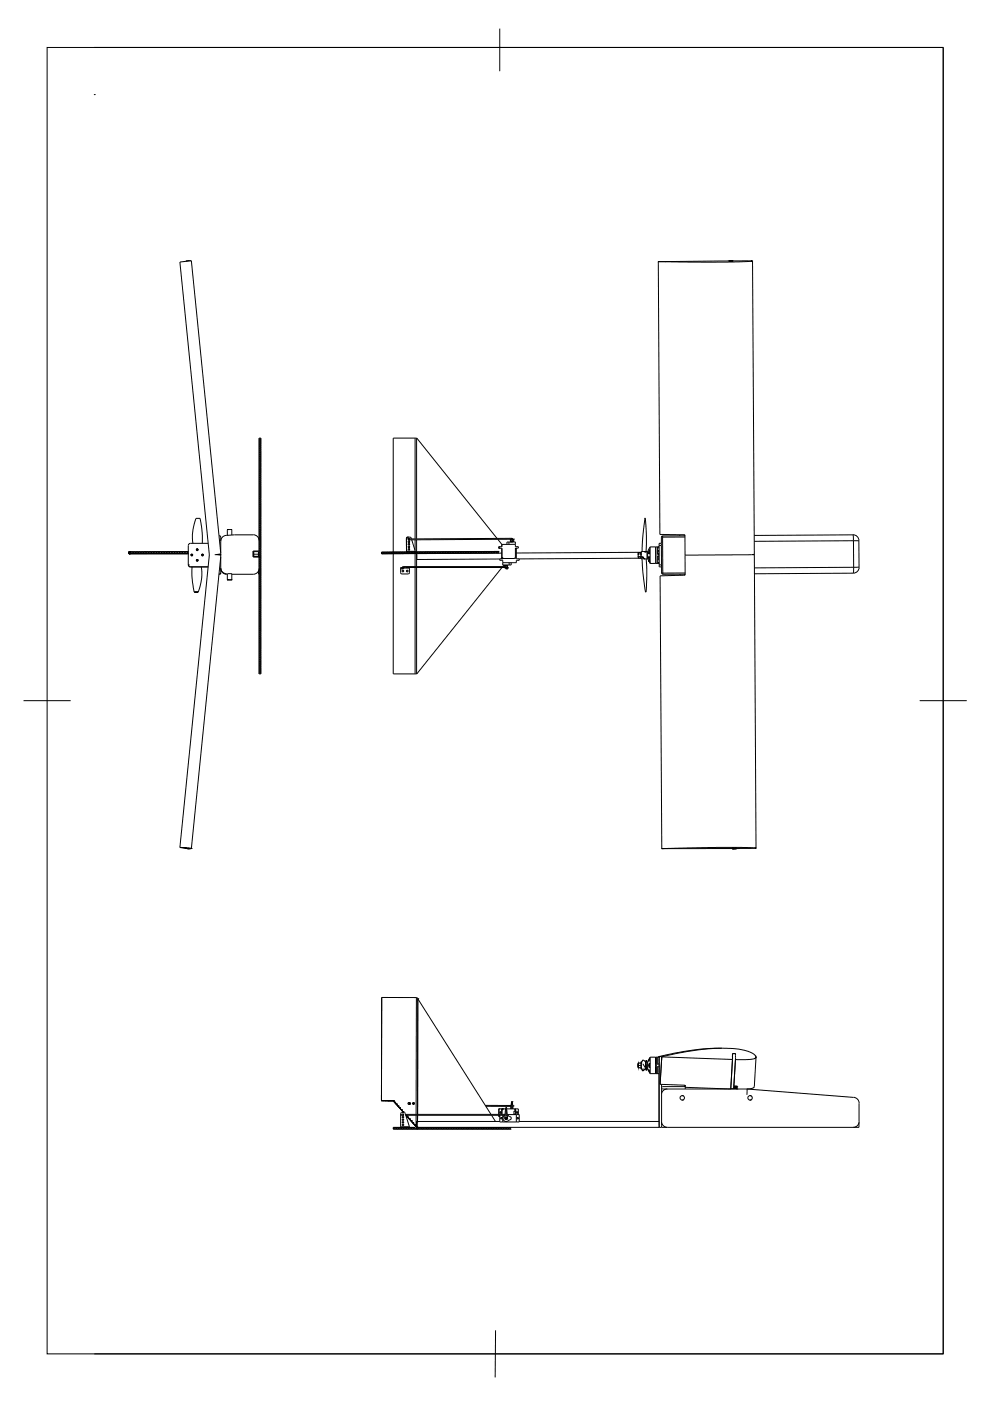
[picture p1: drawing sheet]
<svg xmlns="http://www.w3.org/2000/svg" width="210mm" height="297mm" viewBox="0 0 210 297" stroke-linecap="round" stroke-linejoin="round" font-family="sans-serif">
<!-- layer: Visible -->
<g fill="none" stroke="#000" stroke-width=".21">
<path d="M40.1 55.2l.3 .1M40.2 55.2l-.8 .2M139.6 55.5l.3 57.8 5.3 .1 .1 8.5-5.3 .2 .3 57.8M139.6 55.5h.1M154.6 55.2h.1M154.6 55.2v.2M154.6 55.3l-15 .2M154.6 55.4h.1M154.6 55.2h.6M154.6 55.4h.6M155.2 55.2h.1M155.2 55.2v.2"/>
<path d="M155.2 55.3l4.4 .1-7.8 .2-12.2-.1M155.2 55.4h.1M159.6 55.4l.3 62.1-.6 .1M54.9 92.9h.4v50h-.4zM55 92.9v1.7h.3M55 93.3h.3M55 93.7h.3M55 94.2h.3M55 93.8h.3M55 95.9h.3M55 96.4h.3M55 96h.3"/>
<path d="M55 96.8h.3M55 97.2h.3M55 97.7h.3M55 99.4h.3M55 99.9h.3M55 99.5h.3M55.3 94.6h-.3v.4h.3M55.3 95.1h-.3v.4h.3M55.3 95.5h-.3v2.6h.3M55.3 98.2h-.3v.4h.3M55.3 98.6h-.3v.4h.3M55.3 99.1h-.3v2.5h.3"/>
<path d="M88 92.9v21.3M88.3 92.9v21.3M27.4 117.1h.1M27.4 117.4h.1M27.4 117.4h12.5M27.4 117h.1M27.4 117h1.9v.3M27.4 117v.4M27.4 117v.1M27.7 117v.4M28.2 117v.4M28.3 117v.4l.5-.1v-.3"/>
<path d="M29.4 117.3v-.3h.4v.3M29.9 117.3v-.3h.5v.3M30.5 117.3v-.3h.4v.3M31 117.3v-.3h.5v.3M31.6 117.3v-.3h.4v.3M32.6 117v.3M33.1 117v.3M33.2 117v.3M33.7 117v.3M34.2 117v.3M34.3 117v.3h.5v-.3h-2.7v.3M34.8 117h.5v.3h-.5z"/>
<path d="M35.4 117h.5M35.4 117h.5v.3h-.5zM35.9 117v.3h.5v-.3M36.5 117v.3h.5v-.3M37 117v.3h.5v-.3M37.6 117v.3h2.3M38.1 117v.3M38.6 117v.3M38.7 117v.3M39.2 117v.3M39.7 117v.3M39.9 119.8h.1"/>
<path d="M39.9 117h-12.5M39.9 115.6v4.2M39.9 119.8l.1 .2 .4 .2h3.7M40.5 117.7l.2-.2 .2 .2M40.5 117.7l.2-.2 .1 .2M40.9 115.2l-.1-1.8 .3-2.2 .5-1.3h.7a15.5 15.5 0 0 1 .6 5.3M41.6 116.6l.2-.2 .2 .2M41.6 118.8l.2-.2 .2 .2M41.7 116.6l.1-.2 .2 .2M41.7 118.8l.1-.1 .2 .1M42.8 117.6h.3v.1l-.2-.2-.1 .2zM44.1 115.2h-3.7l-.4 .2-.1 .2"/>
<path d="M45.8 117.6l1 .1M46 117.6l.8-.1-1.3 .1M46.4 113.6h.3l.1 .3v7.6M46.8 117.2l-6.2-61.9-2.1 .2-.4 .1 6.3 62.1-6.3 62M46.8 118.1l-6.2 61.8M48 113.5l5.7-.1a1.26 1.26 0 0 1 1.2 1.2M48 113.5a1.26 1.26 0 0 0-1.2 1.3M49.1 113.4v-1.1h-.8l-.1 1.2M53.7 118.1h1.2M53.8 117h1v.9h-1zM53.8 117.5h1M54.9 118.1h.1"/>
<path d="M54.9 116.8h-1.2v1.3h1.2M54.9 117.9h.1M55 116.3h.3M55 114.5h.3M55 118.2h.3M55 100.3h.3M55 100.8h.3M55 100.4h.3M55 101.2h.3M55 101.3h.3M55 103.4h.3M55 103.9h.3"/>
<path d="M55 103.5h.3M55 104.3h.3M55 104.8h.3M55 104.4h.3M55 105.2h.3M55 107h.3M55 107.4h.3M55 107.9h.3M55 108.3h.3M55 108.7h.3M55 108.8h.3M55 110.5h.3"/>
<path d="M55 110.9h.3M55 111.4h.3M55 111h.3M55 111.8h.3M55 112.3h.3M55 111.9h.3M55 114.9h.3M55 115.4h.3M55 115h.3M55 115.8h.3M55 115.9h.3M55 118.6h.3"/>
<path d="M55.3 119.1h-.3v.4h.3M55.3 116.7h-.3v.4h.3M55.3 120h-.3v.4h.3M55.3 117.6h-.3v1.4h.3M55.3 101.7h-.3v.4h.3M55.3 102.2h-.3v.3h.3M55.3 102.6h-.3v.4h.3M55.3 103h-.3v2.6h.3M55.3 105.7h-.3v.4h.3M55.3 106.1h-.3v.4h.3M55.3 106.6h-.3v2.6h.3M55.3 109.2h-.3v.4h.3"/>
<path d="M55.3 109.7h-.3v.4h.3M55.3 110.1h-.3v2.6h.3M55.3 112.8h-.3v.3h.3M55.3 113.2h-.3v.4h.3M55.3 113.7h-.3v.3h.3M55.3 114.1h-.3v2.6h.3M55.3 117.2h-.3v.4h.3M55.3 119.5h-.3v.4h.3M55.3 117.9h.1M80.9 117.1v.3h1.1M80.9 117.1v.3M81.2 117.1l.1 .3v-.3"/>
<path d="M81.3 117.1v.3M81.6 117.1v.3M81.7 117.1v.3M81.9 117.1v.3M82 117.1v.3M82.3 117.1v.3M82.3 117.1v.3h-.3M82.6 117.1v.3M82.7 117.1v.3M82.7 117.1h-1.7v.3M82.7 117.1h.3v.3M83 117.1v.3"/>
<path d="M83.3 117.1v.3M83.7 117.1v.3M83.8 117.1v.3M84 117.1v.3M84.1 117.1v.3M84.3 117.1v.3M84.4 117.1v.3M84.7 117.1v.3M84.8 117.1v.3M85 117.1v.3M85.1 117.1l.1 .3M85.4 117.1v.3"/>
<path d="M85.4 117.1v.3h-3v-.3M85.5 117.1v.3h.3M85.7 117.1v.3M85.8 117.1v.3M85.8 117.4h2.4v-.4l.1 .4h-7.4M86.1 117.1v.3M86.2 116.9h.1M86.2 116.9h1.9v.1M86.4 113.9h.5l.3 .2M86.4 113.9h.1M86.4 113.9l-.2 .2v3.3M86.4 117.1v.3"/>
<path d="M86.5 117.1h-3.4v.3M86.5 117.1v.3M86.5 117.1l.3-.1v.4M86.6 114.5h.1M86.6 114.3h.1M86.6 114.3v.1M86.7 114.5h.1M86.7 114.3h.1M86.7 114.3l21.8-.2 .1 .2M86.7 114.2h.1h-.2l-.1 .1 .1 .2 .2-.1-.1 .1M86.7 115.2l.1 .2-.1 .2M86.7 114.7l.1 .2-.1 .1"/>
<path d="M86.7 115.8l.1 .1-.1 .2M86.7 116.3l.1 .2-.1 .1M86.8 117v.4M87.1 117v.4M87.2 114.1v.2M87.2 117v.4M87.3 114.4l.8 2.5M87.5 117.4v-.4v.4M87.5 117v.4M87.8 117v.4M87.9 117v.4M88 114.4v2.3"/>
<path d="M88 117v3.1M88.2 117v.4M88.3 114.4v5.7M88.4 117l17.4-.1h-1.2v.3M88.4 117h.1M88.4 117l-7.5 .1M88.6 117v.4l17.8-.1M88.6 117v.4M88.9 117.4h-.5v1.2l17.6-.1M88.9 117v.4M89.3 117v.3l-.3 .1M89.6 117v.3"/>
<path d="M89.7 117v.3M90 117h-3.1v.4M90 117v.3M90 117h.3v.3M90.7 117v.3M91 117v.3M91.1 117v.3M91.4 117v.3M91.7 117v.3M92.1 117v.3M92.4 117v.3M92.8 117v.3h-3.5v-.3"/>
<path d="M92.8 117v.3h.3v-.3M93.5 117h-3.1v.3M93.5 117v.3M93.5 117h.3v.3M94.1 117v.3M94.2 117v.3M94.5 117v.3M94.8 117v.3M94.9 117v.3M95.2 117v.3M95.5 117v.3M95.6 117v.3"/>
<path d="M95.9 117v.3M96.2 117v.3h-3.1v-.3M96.2 117v.3h.4v-.3M96.6 117v.3h3.1M97.3 117.3v-.3h-.4v.3v-.3h-3.1v.3M97.6 117v.3M98 117v.3M98.3 117v.3M98.6 117v.3M98.7 117v.3M99 117v.3M99.3 117v.3"/>
<path d="M99.4 117v.3M99.7 117v.3M100 117v.3h-.3M100.1 117v.3l5.7-.1M100.4 117v.3M100.7 117.3v-.3h-3.4v.3M100.8 117.3v-.3h.3v.3M101.4 117v.3l.1-.3M101.8 117v.3M102.1 117v.3M102.2 117v.3M102.5 117v.3"/>
<path d="M102.8 117v.3M103.1 117l.1 .3M103.2 117v.3M103.5 117.2v-.2v.3M103.8 117v.2M103.9 117v.2M104.2 117h-3.1v.3M104.2 117v.2M104.2 117l.3-.1v.3M104.9 116.9v.3M105.2 116.9v.3M105.3 116.9v.3"/>
<path d="M105.4 114.2l-17-21.3h-5v50h5l18-22.6M105.5 114.3l.9 1.1M105.6 116.9v.3M105.8 116.2h.1M105.8 115.9h.1M105.8 116.2h.6v2.2M105.8 115.9v.3M106.4 115.4h.1M106.4 118.3h.2v.2h-.6v.3h.6v1h1.3M106.4 118.3h.1M106.4 118.4h.1M106.4 115.4v.5h-.6"/>
<path d="M106.8 119.8l-.2 .3M107 119.9h.6M107 119.8v.3M107.1 119.8v.1M107.2 119.8v.1M107.3 119.8v.1M107.4 119.8v.1M107.5 119.8v.1M107.6 119.8v.6M107.9 114.9h1.4v.5M107.9 114.9h-.4v.5M107.9 114.9v.5"/>
<path d="M107.9 119.3v.5M108.2 114.3v.6M108.2 114.5h.3M108.3 114.8v.1M108.4 119.3v.5h-.5M108.4 114.8v.1M108.5 114.3l-21.8 .2M108.5 114.5h.1M108.5 114.3v.2M108.5 114.8v.1M108.6 114.3h-.1M108.6 114.3v.2"/>
<path d="M108.6 114.8v.1M108.6 114.5h.1M108.6 114.3h.3M108.7 114.4h.2v.2l-.4-.1M108.7 114.8v.1M108.8 114.8v.1M108.9 114.6v.2h-.6M108.9 114.3h.1M108.9 114.3v.1M109.1 118.4h-2.7M109.3 115.4v.5h.6v.3h-.6v2.2h-.2M109.3 115.4h-2.9"/>
<path d="M109.3 116.3h.2v2.2h.6v.3h-.6v.5h-2.9M109.3 116.3h.1M109.3 118.3l-.2 .1M109.3 116.4h.2M135.3 117.3l.1 .1M135.3 117.3v.4M135.3 117.2v.1M135.3 117.8l.1 .2M135.3 118.2l.1 .1M135.3 117.8v.3M135.3 117.7v.1M135.3 118.1l.1 .2"/>
<path d="M135.4 117.4l-.1 .3M135.4 117.1l-.1 .1M135.4 118l-.1 .1M135.4 118h.5M135.4 118.3h.5M135.4 117.4h.5M135.4 117.1h.4M135.8 117.1l.1 .1M135.9 118v.1M135.9 117.4v.3M135.9 118.2v.1zM135.9 117.8v.2"/>
<path d="M135.9 117.3v.1M135.9 117.1l-26.4 .1M135.9 118.3l-25.8 .2M136.1 118.1l.2 3.4 .6 4h.1l.1-3.1-.1-3.9M136.2 118h.1M136.5 116.9l-.6 .1v1.5h.2M136.9 109.9h-.1l-.4 3.1-.3 3.9M137 116.9h.2v1.6h-.4M137.2 117h.1M137.3 118.5l.4 .7M137.3 117v1.5M137.3 118.5h-.1"/>
<path d="M137.5 117.2l.2 .1M137.5 118.2l.2-.2v.9zM137.7 119.2l.2 .3M137.7 116.6v.8l-.2-.2zM137.7 118.2h-.2M137.7 119.2h.1M137.8 116l-.5 1M137.8 116l.1 3.5M137.8 116h1.9M139 117.1h.1M139 117.4h.1M139 118h.1"/>
<path d="M139 118.3h.1M139.4 116v1.6M139.4 117.8v1.7M139.4 117.4h.3M139.4 118h.3M139.8 119.5h-.7l-.1-3.5v3.5h-1.1M140.2 115.2l.1 5M140.2 115.2h-.5l.1 5h.5M140.2 113.9v1.3M140.5 113.6l-.2 .3M144.1 113.4v.2M145.1 113.4v.2"/>
<path d="M145.2 113.6h-4.7M159.7 117.6h.2l.4 62.2M159.9 113.5l21-.1a1.26 1.26 0 0 1 1.2 1.2M182.1 114.6v5.7M40.7 120.2a18 18 0 0 0 .5 5.3M41.2 125.5h.8zM42.7 120.2l.1 2.2-.8 3.1M46.4 121.7h.3l.1-.2-.1 .2zM46.8 120.4a1.26 1.26 0 0 0 1.3 1.3M46.8 120.5a1.26 1.26 0 0 0 1.3 1.3M48 121.8h.2M48.2 122.8l.1 .1h.8v-.1"/>
<path d="M48.2 121.7l.1 1.3h.8v-1.3M48.2 121.6h1M54.8 121v.7h.5M54.9 120.5a1.26 1.26 0 0 1-1.2 1.3h-4.6M55 120.8h.3M55 121.2h.3M55 121.3h.3M55 122.1h.3M55 121.7h.3M55 122.6h.3M55 122.2h.3M55 124.3h.3"/>
<path d="M55 124.8h.3M55 124.4h.3M55 125.2h.3M55 125.7h.3M55 126.1h.3M55 126.2h.3M55 128.3h.3M55 128.8h.3M55 128.4h.3M55 129.2h.3M55 129.7h.3M55 131.9h.3"/>
<path d="M55 132.3h.3M55 132.7h.3M55 133.2h.3M55 132.8h.3M55 133.6h.3M55 133.7h.3M55 135.4h.3M55 135.8h.3M55 136.3h.3M55 136.7h.3M55 137.2h.3M55 136.8h.3"/>
<path d="M55 139.4h.3M55 139.8h.3M55.3 120.4h-.3v2.6h.3M55.3 123.1h-.3v.4h.3M55.3 123.5h-.3v.4h.3M55.3 124h-.3v2.5h.3M55.3 126.6h-.3v.4h.3M55.3 127h-.3v.4h.3M55.3 127.5h-.3v.4h.3M55.3 127.9h-.3v2.2h.3M55.3 130.1h-.3v.4h.3M55.3 130.6h-.3v.4h.3"/>
<path d="M55.3 131h-.3v.4h.3M55.3 131.5h-.3v2.6h.3M55.3 134.1h-.3v.4h.3M55.3 134.6h-.3v.3h.3M55.3 135h-.3v2.6h.3M55.3 137.7h-.3v.3h.3M55.3 138.1h-.3v.4h.3M55.3 138.5h-.3v.4h.3M55.3 139h-.3v2.1h.3M84.9 120.4h1.9M85.1 120.4v.2h.3M85.2 121.7h1.4"/>
<path d="M85.3 120.4l.1 .1M85.3 120.3h.1M85.5 120.3h.1M85.5 120.4l-.1 .2M86.8 120.3v1.1l-.2 .3M88 120.3v22.6M88.3 120.3v22.6M107 120.4h.1M107 120.4h.6M107 120.3v.1M107.1 120.3h-22.2v1.1l.3 .3M107.1 120.2h.1"/>
<path d="M107.2 120.2l.1 .4h.4v-.2h-.3M107.2 120.2h.2M107.3 120.1h-21.8l-.2 .2M107.3 120.1l.1 .1M107.4 120.4v.1M107.4 120.2h.2M107.4 120.2v.2M107.6 120.4h.1M140.3 120.2v1.3M140.3 121.5l.2 .2h4.8M144.2 121.7v.3M145.1 121.7v.2"/>
<path d="M182.2 120.3a1.26 1.26 0 0 1-1.3 1.2l-20.9 .2M55 140.3h.3M55 140.7h.3M55.3 141.2h-.3v.4h.3M55.3 141.6h-.3v.4h.3M55.3 142.1h-.3v.4h.3M55.3 142.5h-.3v.4M39.3 179.8l.4 .1M39.3 179.8h.1M39.3 179.8l1.3 .1M39.4 179.8l.3 .1M39.5 179.9l-1.4-.2 2.5 .2"/>
<path d="M39.6 179.9l.6 .1M40.4 179.9h.1M40.5 179.9l-.3 .1M40.5 179.9h.1M140.3 179.9h.1M155.3 180h.1M155.3 179.8v.1M155.3 179.8h.1M155.3 179.9h-15M155.3 179.9v.1M155.3 180h.6M155.3 179.8h.6"/>
<path d="M155.9 180h.1M155.9 179.8v.1M155.9 179.9l4.4-.1-8.4-.1-11.6 .2M155.9 179.8h.1M155.9 179.9v.1M80.9 211.5v21.9M80.9 211.5h.1M80.9 211.5h7.4M88.3 211.5l-.1 24.8M88.3 211.5l.3 .3M88.6 211.8h.1M88.6 211.8l-.1 24.5"/>
<path d="M88.6 211.8l15.5 24.5M80.9 233.4h.1M80.9 233.4h1.1M80.9 233.4h2.5M81.2 233.4h.1M81.3 233.4h.1M81.6 233.4h.1M81.9 233.4h.1M82 233.4h.1M82 233.4h.3M82.3 233.4h.1M82.3 233.4h1.1"/>
<path d="M82.7 233.4h.1M83 233.4h.1M83.3 233.4h.1M83.4 233.4h.1M83.4 233.4l2.2 2.5M83.4 233.4l.3 .3M83.7 233.7h.1M83.7 233.8h.1M83.7 233.8l.3 .3M83.7 239.1v.3M83.8 239.1v.3M84 234.1h.1"/>
<path d="M84.1 234.1h.1M84.1 234.1l.2 .4M84.1 239.1v.3M84.3 234.5h.1M84.4 234.5h.1M84.4 234.5l.3 .4M84.4 239.1v.3M84.5 239.1v.3M84.7 234.9h.1M84.7 234.9l.3 .4M84.8 239.1v.3M84.9 238.9h1.9"/>
<path d="M85 235.3h.1M85.1 235.3h.1M85.1 235.3l.3 .4M85.1 239.1v.3M85.2 239.1v.3M85.3 236.2h.2l.1 .1-.1 .2-.2-.1M85.4 235.7h.1M85.4 236.3h-.3v.2h.3M85.4 236.3h.2M85.4 236.5h.2M85.4 236.2v.2M85.5 239.1v.3"/>
<path d="M85.7 235.9h-.5l-.3 .2v2.9M85.7 235.9l.2 .2M85.9 239.1v.3M85.9 236.1l.9 2.8M86 236.3h21.1M86 236.5h21.1M86.1 236.5l2.3 2.5zM86.1 236.5h.1M86.1 236.5l.3 .3M86.2 239.1v.3M86.4 236.8h.1M86.5 236.9l.3 .3"/>
<path d="M86.6 239.1v.3M86.8 237.2h.1M86.8 234.1h-.1M86.8 234.1h.1M86.8 233.8h-.1l.1 .2-.1 .1M86.8 238.9v.1M86.8 234h.1M86.8 237.3h.1M86.8 233.9h.1M86.8 237.3l.3 .3M86.8 233.9v.1M86.9 239.1v.3"/>
<path d="M87.1 237.6h.1M87.2 237.7h.1M87.2 239.1v.3M87.3 239.1v.3M87.5 238h.1M87.5 238.1h.1M87.5 238.1l.3 .3M87.6 239.1v.3M87.6 233.8l.2 .2-.2 .1M87.7 239.1v.3M87.8 238.4h.1M87.9 238.4h.1"/>
<path d="M88 239.1h-4.6v.3h25h-25v-.4h4.6v.4M88.2 238.8h.1M88.2 238.9h.1M88.2 236.5v2.4M88.4 237.9h.1M88.4 238.9h.1M88.4 237.8h.1M88.4 239.4h.1M88.4 239.1h.1M88.4 237.8v1.6M88.4 237.8h17.6M88.5 236.5v1.3"/>
<path d="M88.7 239.1v.3M89 239.1v.3M89.4 239.1v.3M89.7 239.1v.3M89.8 239.1v.3M90.1 239.1v.3M90.4 239.1v.3M90.5 239.1v.3M90.8 239.1v.3M91.1 239.1v.3M91.5 239.1v.3M91.9 239.1v.3"/>
<path d="M92.2 239.1v.3M92.6 239.1v.3M92.9 239.1v.3M93 239.1v.3M93.3 239.1v.3M93.6 239.1v.3M93.7 239.1v.3M94 239.1v.3M94.3 239.1v.3M94.7 239.1v.3M95 239.1v.3M95.1 239.1v.3"/>
<path d="M95.4 239.1v.3M95.7 239.1v.3M95.8 239.1v.3M96.1 239.1v.3M96.5 239.1v.3M96.8 239.1v.3M97.2 239.1v.3M97.5 239.1v.3M97.6 239.1v.3M97.9 239.1v.3M98.2 239.1v.3M98.3 239.1v.3"/>
<path d="M98.6 239.1v.3M98.9 239.1v.3M99 239.1v.3M99.3 239.1v.3M99.6 239.1v.3M100 239.1v.3M100.3 239.1v.3M100.4 239.1v.3M100.7 239.1v.3M101 239.1v.3M101.1 239.1v.3M101.4 239.1v.3"/>
<path d="M101.5 239.1v.3M101.7 239.1v.3M102.1 239.1h.1M102.1 239.1v.3M102.2 239.1v.3M102.4 239.1h.1M102.5 239.1v.3M102.8 239.1h.1M102.8 239.1v.3M102.9 234.4h5.5M103 234.6h5.4M103.1 239.1h.1"/>
<path d="M103.2 239.1v.3M103.5 239.1h.1M103.5 239.1v.3M103.6 239.1v.3M103.8 239.1h.1M103.9 239.1v.3M104.2 239.1h.1M104.2 239.1v.3M104.2 236.5l.9 1.3M104.3 239.1v.3M104.5 239.1h.1M104.6 239.1h.1"/>
<path d="M104.6 239.1v.3M104.9 239.1h.1M104.9 239.1v.3M105 239.1v.3M105.2 239.1h.1M105.3 239.1h.1M105.3 239.1v.3M105.6 239.1h.1M105.6 239.1v.3M105.7 239.1v.3M105.8 235.1h.1M105.8 236.7h.1"/>
<path d="M105.8 235.1v1.2M105.8 236.5v.2M105.8 235.1h1.4M105.8 236.7h.2M105.9 239.1h.1M106 239.1v.3M106.1 235.7l.2 .2-.2 .1M106.3 239.1v.3M106.4 239.1v.3M106.4 235.3h.1M106.4 235.1h.1M106.4 235.1v1.2"/>
<path d="M106.5 235.1v.1M106.6 235.1l-.2 .2M106.6 235.1h.1M106.6 236.5v1.4M106.7 239.1v.3M107 236.5a.71 .71 0 0 0-.2 1.1 .71 .71 0 0 0 1.2-.2 .35 .35 0 0 0 .4-.3 .35 .35 0 0 0-.4-.4M107.1 239.1v.3M107.3 236.3h.4v.2h-.4zM107.4 234.9l.1 1.4M107.4 234.9h-.2l-.2 2.2a.31 .31 0 0 0 .3 .3 .31 .31 0 0 0 .3-.3M107.4 239.1v.3M107.4 235.1h2.5v1.2"/>
<path d="M107.6 236.5v.6M107.7 236.5l.3 .3M107.7 236.3h2.4v1.6h-4.1v-1.4M107.8 239.1v.3M108.1 239.1v.3M108.2 239.1v.3M108.4 239l-20 .1M108.5 233.7h.1l.1 .7M108.5 233.7h.1M108.5 233.7l-.2 1.4M108.5 233.6h.1M108.6 233.6l-.1 .1"/>
<path d="M108.6 233.9v.1M108.6 234.2v.1M108.6 235.1h-.1M108.6 234.9v.1M108.6 234.6v.1M108.6 234.4h.3M108.7 234.6l.1 .5M108.9 234.4v.2h-.3M109.1 235.1l.2 .2M109.2 235.1v.1M109.3 235.6h.1M109.3 235.1v1.2"/>
<path d="M109.3 235.6h-.3v.6h.3M109.5 236.3v1.6M109.6 235.7l.1 .2-.1 .1M110.1 237.8h29.6M135.3 226.1v.1M135.3 225.4h.1M135.3 226.2l.1 .2M135.3 226.4h.1M135.3 225.7l.1 .2M135.3 225.7v.4M135.3 226.2v.2M135.3 225.4v.2"/>
<path d="M135.3 225.6v.6zM135.4 225.9l-.1 .2M135.4 225.4l-.1 .3M135.4 225.9h.5M135.4 225.4h.5M135.4 226.4h.5M135.9 225.9v.5M135.9 226.4h.1M135.9 225.4v.5M135.9 225.4h.1M135.9 225.1h.2M135.9 226.7h1"/>
<path d="M136 225.6l-.1-.5v1.6l.1-.5M136 225.7v.4M136.1 226.7l.2 .3 .4-.3M136.1 225.2v-.1a.33 .33 0 0 1 .4-.3 .33 .33 0 0 1 .3 .3l.2 .2M136.3 225.5l.6 1.1M136.8 226.4l.2 .5 .1-.3M136.9 225.3h.1l-.1 .8zM136.9 226.1v.1M136.9 225.1l.1-.2 .1 .2M137 225.6l.1 1.2M137.1 226.7h.1M137.2 225.1v1.6l.1-.1 .5 1h1.9v11.4"/>
<path d="M137.3 225.1v1.5M137.5 226.8l.2 .1v.5zM137.5 225.9h.2M137.7 224.4v.5l-.2 .1zM137.7 225.4v1a.59 .59 0 0 1 0-1zM137.8 224.1v3.5M139 224.1v3.5M139 226.2h.1M139 225.6h.1M139.1 225.6v-1.5v3.5v-1.4M139.1 225.6v.6M139.4 224.1v1.6"/>
<path d="M139.4 226v1.6M139.4 225.6h.4v.6M139.4 226.2h.4M139.7 224.3v.8M139.7 224h.6v.4M139.7 225.4l.1 .2M139.7 226.6v.8M139.8 226.2l-.1 .1M139.8 224.1h.1M139.8 224.1v.2M139.8 225.1v.3M139.8 226.3v.3"/>
<path d="M139.8 224.5v14.5M139.8 227.4v.2M139.8 224.4v-.4l-.1 .1h-1.9l-.5 1h-.5M140 229.9l5.3 .2-.1 .3v-.3M140 229.9h.1M140.3 237.9a1.26 1.26 0 0 0 1.2 1.1M140.3 229.9v9.1M140.3 224.5v.3M140.3 230.8l.2 .1M140.3 224.1l6.4-1.3a27.9 27.9 0 0 1 11.8 .1l1.4 .6 .4 .5v.2l-.3 .2-.8 .2h-3.3M140.3 224.1l15 .5M140.3 224.1l-.3 5.8"/>
<path d="M140.3 224.1h.1M140.5 230.4h4.8v.5M140.5 230.9h17.9l22.6 1.8M140.5 230.4l-.2 .1M141.5 230.9a1.26 1.26 0 0 0-1.2 1M144.7 232.3h.1M144.7 233.2h.1M144.7 232.3l.4 .4-.1 .4-.3 .1M144.7 232.3a.48 .48 0 0 0-.5 .5 .48 .48 0 0 0 .5 .4M153 222.2l-5.6 .4-4.7 .8-3.1 .7M154.9 230.8h.7M155.3 223.4h.6v1.2"/>
<path d="M155.3 224.6l-.4 6.3-9.6-.4M155.3 223.5v.2M155.3 224.2v.3M155.6 230.8v.1M155.6 230.8h.6M155.6 230.8h.1M155.6 230.5h.6M155.6 230.6h.6M155.6 230.7h.6M155.6 230.3h.6M155.6 230.4h.6M155.6 230.3h.1"/>
<path d="M155.9 223.5l-.6-.1v1.2M155.9 224.5v.1M155.9 224.6l-.3 6.2M156.2 230.9h.1M156.2 230.6h.1M156.2 230.3h.1M156.2 230.3v.6M158.4 230.9v1.2M159 232.3h.1M159 233.2h.1M159 232.3l.5 .4-.1 .3-.4 .2M159 232.3a.48 .48 0 0 0-.4 .5 .48 .48 0 0 0 .4 .4"/>
<path d="M160.3 224.1l-.4 6.3-.5 .4-1.1 .1M181 232.7a1.26 1.26 0 0 1 1.2 1.2M182.1 238v1h-93.8v.4M182.1 233.9v3.9M182.2 237.8a1.26 1.26 0 0 1-1.3 1.2"/>
<circle cx="40.7" cy="117.7" r=".18"/>
<circle cx="40.7" cy="117.7" r=".14"/>
<circle cx="41.8" cy="116.6" r=".18"/>
<circle cx="41.8" cy="118.8" r=".18"/>
<circle cx="41.8" cy="116.6" r=".14"/>
<circle cx="41.8" cy="118.8" r=".14"/>
<circle cx="42.9" cy="117.7" r=".14"/>
<circle cx="86.7" cy="115.9" r=".16"/>
<circle cx="86.7" cy="116.5" r=".16"/>
<circle cx="86.7" cy="114.9" r=".16"/>
<circle cx="86.7" cy="115.4" r=".16"/>
<circle cx="85.4" cy="121.1" r=".18"/>
<circle cx="86.3" cy="121.1" r=".18"/>
<circle cx="85.4" cy="238" r=".16"/>
<circle cx="85.4" cy="236.9" r=".16"/>
<circle cx="85.4" cy="237.4" r=".16"/>
<circle cx="85.4" cy="238.5" r=".16"/>
<circle cx="86.7" cy="234" r=".18"/>
<circle cx="87.6" cy="234" r=".18"/>
<circle cx="106.1" cy="235.9" r=".16"/>
<circle cx="106.3" cy="237.1" r=".16"/>
<circle cx="106.5" cy="235.2" r=".05"/>
<circle cx="107.3" cy="237.1" r=".16"/>
<circle cx="107.3" cy="237.1" r=".07"/>
<circle cx="107.3" cy="236.6" r=".05"/>
<circle cx="107.3" cy="235.9" r=".05"/>
<circle cx="107.3" cy="235.4" r=".05"/>
<circle cx="107.3" cy="235.2" r=".05"/>
<circle cx="107.3" cy="235.7" r=".05"/>
<circle cx="107.3" cy="236.1" r=".05"/>
<circle cx="107.3" cy="237.1" r=".24"/>
<circle cx="108.6" cy="234.2" r=".05"/>
<circle cx="108.6" cy="234.9" r=".05"/>
<circle cx="108.6" cy="234.7" r=".05"/>
<circle cx="108.6" cy="234" r=".05"/>
<circle cx="109.2" cy="235.2" r=".05"/>
<circle cx="109.6" cy="235.9" r=".16"/>
<circle cx="109.8" cy="237.1" r=".16"/>
</g>
<!-- layer: Visible Narrow -->
<g fill="none" stroke="#000" stroke-width=".21">
<path d="M154.6 55.2h.6M154.6 55.3h.6M86.2 114.1h.1M86.2 116.9v.1M86.4 116.9v.1M86.6 114.2v.2M86.8 114.2v.2M87.8 116.9v.1M88.5 117v.4M88.9 117v.4M89.2 117v.4M89.6 117v.3"/>
<path d="M89.9 117v.3M90.3 117v.3M90.6 117v.3M91 117v.3M91.3 117v.3M91.7 117v.3M92 117v.3M92.4 117v.3M92.7 117v.3M93 117v.3M93.4 117v.3M93.7 117v.3"/>
<path d="M94.1 117v.3M94.4 117v.3M94.8 117v.3M95.1 117v.3M95.5 117v.3M95.8 117v.3M96.2 117v.3M96.5 117v.3M96.9 117v.3M97.2 117v.3M97.6 117v.3M97.9 117v.3"/>
<path d="M98.3 117v.3M98.6 117v.3M99 117v.3M99.3 117v.3M99.7 117v.3M100 117v.3M100.4 117v.3M100.7 117v.3M101 117v.3M101.4 117v.3M101.7 117v.3M102.1 117v.3"/>
<path d="M102.4 117v.3M102.8 117v.3M103.1 117v.3M103.5 117v.3M103.8 117v.2M104.2 117v.2M104.5 116.9v.3M104.9 116.9v.3M105.2 116.9v.3M105.6 116.9v.3M105.8 116.9h.1M105.8 117.2v.1"/>
<path d="M108.2 114.3v.2M108.4 114.1v.2M108.7 114.4v.2M108.9 114.3v.1M136.2 118l-.1 .1M136.2 118l.3 .4 .3 .1M136.5 116.9l.5 .1M136.8 109.9l.3 3.6-.1 3.5M137 117h.1M139.4 117h.3M139.4 116.7h.3M139.4 117.3h.3"/>
<path d="M139.4 117.8h.3M139.4 117.6h.3M139.4 116h.3M139.4 116.1h.3M139.4 118.1h.3M139.4 118.5h.3M139.4 118.7h.3M139.4 119.5h.4M139.4 119.3h.4M139.7 115.6h.5M139.8 119.8h.5M140.2 113.9h.3"/>
<path d="M140.5 113.6v.3M140.5 113.9v7.6M145.2 113.9h-4.7M159.3 117.6l-14.1 .1M180.9 113.4l.1 1.2M181 114.6h1.1M181 114.6l-21.1 .2M181 114.6v5.7M85.2 120.3v.1M85.5 120.1v.2h-.2M85.5 120.5h-.1v.1M85.7 120.3v.1"/>
<path d="M85.9 120.3v.1M107 120.3v.1M107.1 120.2v.1M107.2 120.5h.2v.1M107.3 120.1v.1M107.6 120.2v.2M140.3 121.5h.2M140.5 121.5v.3M145.3 121.5h-4.8M181 120.3l-.1 1.2M181 120.3l-21 .1M182.1 120.3h-1.1"/>
<path d="M155.3 180h.6M155.3 179.9h.6"/>
</g>
<!-- layer: BORDER -->
<path d="M10 10.1h190v276.9h-190zM20 10.1h180M106 6.1v9M200 10.1v276.9h-180M20 20.1h.1M5 148.6h10M195 148.6h10M105.1 282.1l-.1 9.9" fill="none" stroke="#000" stroke-width=".21"/>
</svg>
